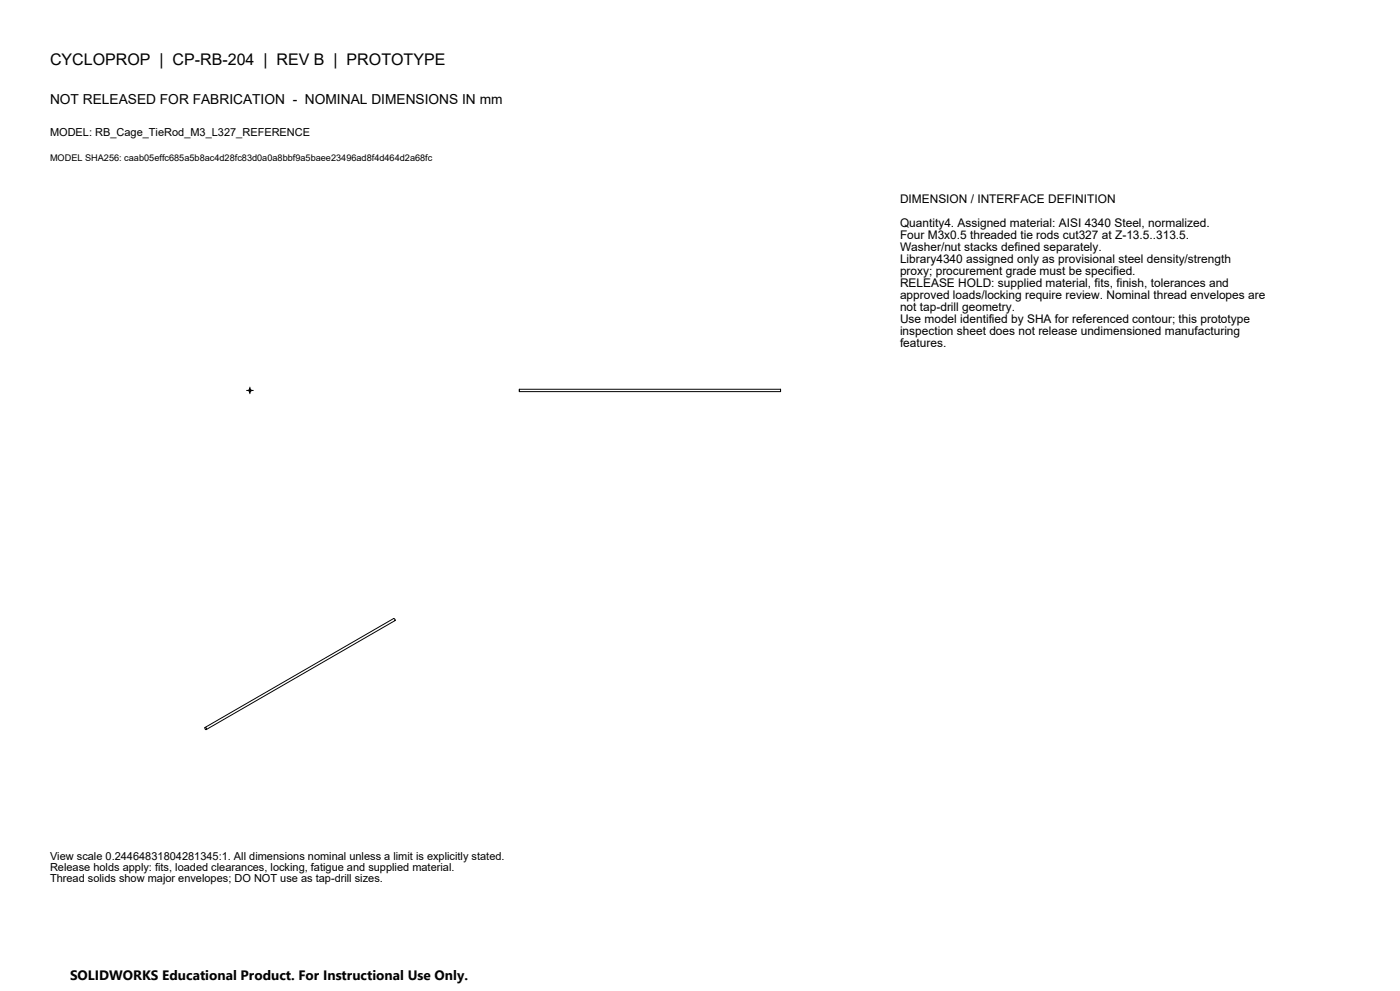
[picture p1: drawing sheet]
<svg xmlns="http://www.w3.org/2000/svg" width="420mm" height="297mm" viewBox="0 0 420 297" stroke-linecap="round" stroke-linejoin="round" font-family="sans-serif">
<defs><g id="words">
<text font-size="4.8" x="15" y="19.4">CYCLOPROP | CP-RB-204 | REV B | PROTOTYPE</text>
<g font-size="4.1">
<text x="15" y="31.1">NOT RELEASED FOR FABRICATION - NOMINAL DIMENSIONS IN mm</text>
<text x="21" y="293.7">SOLIDWORKS Educational Product. For Instructional Use Only.</text>
</g>
<g font-size="3.6">
<text x="270" y="60.8">DIMENSION / INTERFACE DEFINITION</text>
<text x="270" y="68">Quantity4. Assigned material: AISI 4340 Steel, normalized.</text>
<text x="270" y="71.6">Four M3x0.5 threaded tie rods cut327 at Z-13.5..313.5.</text>
<text x="270" y="75.2">Washer/nut stacks defined separately.</text>
<text x="270" y="78.8">Library4340 assigned only as provisional steel density/strength</text>
<text x="270" y="82.4">proxy; procurement grade must be specified.</text>
<text x="270" y="86">RELEASE HOLD: supplied material, fits, finish, tolerances and</text>
<text x="270" y="89.6">approved loads/locking require review. Nominal thread envelopes are</text>
<text x="270" y="93.2">not tap-drill geometry.</text>
<text x="270" y="96.8">Use model identified by SHA for referenced contour; this prototype</text>
<text x="270" y="100.4">inspection sheet does not release undimensioned manufacturing</text>
<text x="270" y="104">features.</text>
</g>
<g font-size="3.3">
<text x="15" y="40.7">MODEL: RB_Cage_TieRod_M3_L327_REFERENCE</text>
<text x="15" y="257.7">View scale 0.24464831804281345:1. All dimensions nominal unless a limit is explicitly stated.</text>
<text x="15" y="261.1">Release holds apply: fits, loaded clearances, locking, fatigue and supplied material.</text>
<text x="15" y="264.5">Thread solids show major envelopes; DO NOT use as tap-drill sizes.</text>
</g>
<text font-size="2.7" x="15" y="48.4">MODEL SHA256: caab05effc685a5b8ac4d28fc83d0a0a8bbf9a5baee23496ad8f4d464d2a68fc</text>
</g></defs>
<g fill="none" stroke="#000" stroke-width=".3">
<path d="M74 117h2M75 116v2M155.8 116.7h78.4v.7h-78.4zM61.5 218.1a.29 .29 0 0 1 .4 .1 .29 .29 0 0 1-.3 .4zM61.5 218l56.6-32.6 .4 .2v.4l-56.6 32.6"/>
<circle cx="75" cy="117" r=".36"/>
</g>
<use href="#words"/>
</svg>
